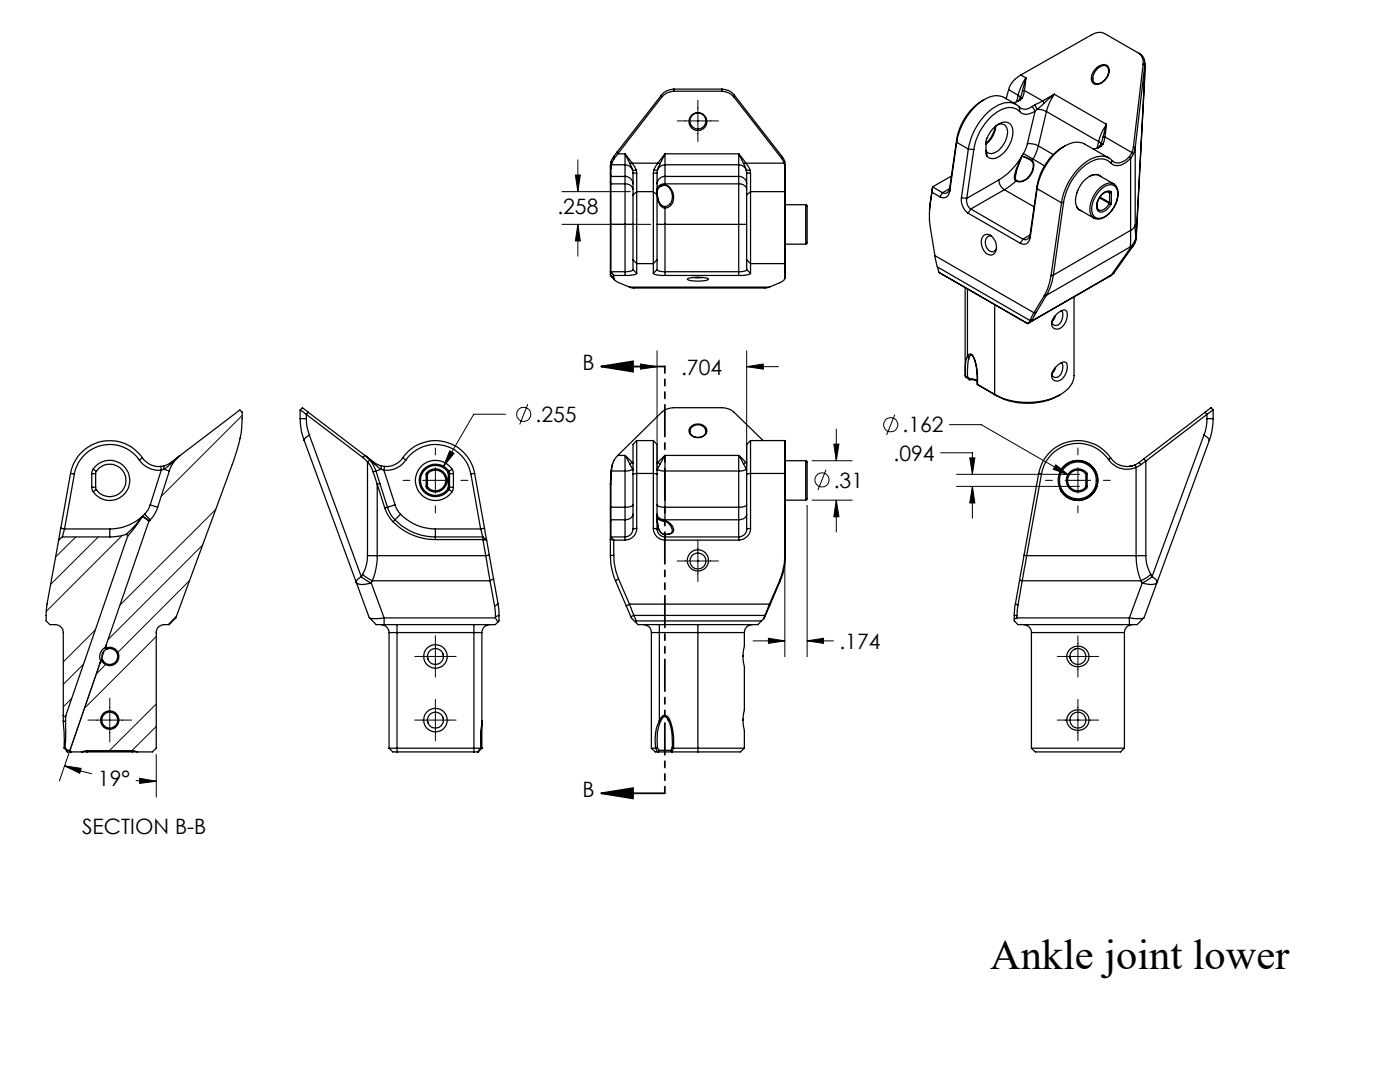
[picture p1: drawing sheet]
<svg xmlns="http://www.w3.org/2000/svg" width="279mm" height="216mm" viewBox="0 0 279 216" stroke-linecap="round" stroke-linejoin="round" font-family="sans-serif">
<defs><g id="words">
<text font-size="8.5" x="197.6" y="193.4">Ankle joint lower</text>
<g font-size="4.2">
<text x="111.2" y="42.7">.258</text>
<text x="116.2" y="73.8">B</text>
<text x="135.9" y="74.7">.704</text>
<text x="106.9" y="84.2">.255</text>
<text x="180.1" y="86.3">.162</text>
<text x="178.3" y="91.9">.094</text>
<text x="166.4" y="97.3">.31</text>
<text x="167.5" y="129.5">.174</text>
<text x="19.6" y="156.8">19°</text>
<text x="116.2" y="159">B</text>
<text x="16.4" y="166.4">SECTION B-B</text>
</g>
</g></defs>
<g fill="none" stroke="#000" stroke-width=".25">
<path d="M132 19v.4M132 19l-8.8 11.3M132 19.4l-8.7 11.3M134.5 18.2a3.1 3.1 0 0 0-2.5 1.2M134.5 17.8a3.2 3.2 0 0 0-2.5 1.2M134.5 18.2h9.6M134.5 17.8v.4M134.5 17.8h9.6M144.1 17.8a3 3 0 0 1 2.5 1.2M144.1 18.2a3.1 3.1 0 0 1 2.4 1.2M144.1 17.8v.4M146.5 19.4l9.5 12.2"/>
<path d="M146.6 19l-.1 .4M146.6 19l9.5 12.2M196.5 19.9a11.3 11.3 0 0 0-5.6 8M201.3 17.9l1.9 1.1M201.3 17.9l-.5 1.8M203.2 19l.5 .5M203.2 19l-.3 1.3M203.5 19.8l-.3 .4M203.7 19.9l-1.1 .5-.5 .1M203.7 19.9l-.5 .3M203.7 15a4.8 4.8 0 0 0-2.4 2.9M203.7 15l1.1 .6"/>
<path d="M204 19.5l-.3 .4M204 19.5l-.5 .3M204 18.1l-.5 1.7M204.4 18.1l-.4 1.4M204.4 18.1l3.7 2M204.4 18.1h-.4M204.8 15.6l-.4 2.5M204.8 15.6a10.3 10.3 0 0 0-1.6 3.4M204.8 15.6l-.8 2.5M210.4 18.8l-2.3 1.3M210.4 18.8a10.3 10.3 0 0 0-1.6 3.5M210.4 18.8l-2 1.8"/>
<path d="M210.4 18.8l10.4 6M218.1 15.7h.1M218.9 13.4a1.54 1.54 0 0 1 2.3 0 2.7 2.7 0 0 1-2.7 3.4 1.56 1.56 0 0 1-.3-2.5zM219 13.7a1.34 1.34 0 0 1 2.1-.2 2.56 2.56 0 0 1-2.4 3.2 1.57 1.57 0 0 1-.2-2.4zM227.3 10.6l-6.8-3.9a2.52 2.52 0 0 0-2.6 .2l-14.2 8.1M227.3 10.6a2.21 2.21 0 0 1 .8 2.2M227.3 10.6a2.07 2.07 0 0 1 1.2 2.5M228.1 12.8l-1.9 16.4M228.1 12.8l.4 .3M228.4 16.8l-1.7 30.6M228.4 16.8l-1.6 30.6M228.4 16.8h.1"/>
<path d="M228.5 13.7l-.1 3.1M228.5 13.1l-1.9 16.4M228.5 13.1v.6M228.5 13.5l-.1 3.3M228.5 12.6v.9M228.5 13.5v.2M121.8 34.7v1.6M121.8 36.3v8.5M121.8 33.2v1.5M121.8 33.2l.1 .5M121.8 34.7l.1 .5M121.8 36.3l.1 .4"/>
<path d="M121.9 35.2v1.5M121.9 36.7v17.5l.6 .8M121.9 33.7v1.5M121.9 36.7h2.8M121.9 32.3l.1 .6M121.9 32.3l-.1 .9M121.9 35.2h2.8M122 32.9h2.7M122 32.9l-.1 .8M122.5 31.2l-.6 1.1M122.5 31.2l.1 .5M122.6 31.7l-.6 1.2"/>
<path d="M123.2 30.3l-.7 .9M123.2 30.3l.1 .4M123.3 30.7l-.7 1M123.3 30.7h1.4M124.7 30.7l1.5 1.9M124.7 30.7l1 1.9M124.7 32.9a1.61 1.61 0 0 1 1.6 1.1M124.7 30.7v2.2M124.7 35.2a1.57 1.57 0 0 1 1.6 1.5M124.7 35.2v1.5M124.7 36.7a1.44 1.44 0 0 1 1.6 1.1M124.7 36.7v8.1"/>
<path d="M124.7 32.9v2.3M125.7 32.6l.6 1.4M126.2 32.6l.8 1.4M126.2 32.6h5.1M126.2 32.6h-.5M126.3 34h.7M126.3 34v.5M126.3 38.9v12.9M126.3 34.5v4.4M126.3 34.5l.8 .1M127 34l.1 .6M127.1 38.2v14.4"/>
<path d="M127.1 34.6v3.6M127.1 38.2h3.3M127.1 38.2l-.8 .7M130.4 38.2v14.4M130.4 34.6v3.6M130.4 38.2l.7 .7M130.5 34l-.1 .6M130.5 34h.7M131.1 38.9v12.9M131.1 34.5v4.4M131.1 38.2a3.7 3.7 0 0 0 1.2 3.2l.4 .1M131.1 38.2l.2 1.6"/>
<path d="M131.1 34.5l-.7 .1M131.2 34l-.1 .5M131.3 32.6l-.8 1.4M131.3 32.6h.5M131.3 39.9a1.73 1.73 0 0 0 1.4 1.3M131.8 32.6l-.6 1.4M132.7 37a2.34 2.34 0 0 1 1.5 2 2.34 2.34 0 0 1-1.2 2.2h-.3M132.7 30.7l-1.4 1.9M132.7 32.9a1.61 1.61 0 0 0-1.5 1.1M132.7 30.7l-.9 1.9M132.7 30.7v2.2M132.7 35.2a1.57 1.57 0 0 0-1.6 1.5"/>
<path d="M132.7 35.2v1.5M132.7 36.7a1.44 1.44 0 0 0-1.6 1.1M132.7 36.7v.2M132.7 36.9a1.4 1.4 0 0 0-1.6 1.3M132.7 37a1.47 1.47 0 0 0-1.6 1.2M132.7 36.9v.1M132.7 36.9a2.52 2.52 0 0 1 1.3 3.9 1.53 1.53 0 0 1-1.3 .7M132.7 32.9v2.3M132.7 36.7h14.7M132.7 30.7h14.7M132.7 32.9h14.7M132.7 35.2h14.7"/>
<path d="M147.4 30.7l1.4 1.9M147.4 30.7l1 1.9M147.4 32.9a1.61 1.61 0 0 1 1.5 1.1M147.4 30.7v2.2M147.4 35.2a1.51 1.51 0 0 1 1.6 1.5M147.4 35.2v1.5M147.4 36.7a1.38 1.38 0 0 1 1.6 1.1M147.4 36.7v8.1M147.4 32.9v2.3M148.4 32.6l.5 1.4M148.8 32.6l.9 1.4M148.8 32.6h7.7"/>
<path d="M148.8 32.6h-.4M148.9 34h.8M148.9 34l.1 .5M149 38.9v12.9M149 34.5v4.4M149 34.5l.8 .1M149.7 34l.1 .6M149.8 38.2v14.4M149.8 34.6v3.6M149.8 38.2h6.8M149.8 38.2l-.8 .7M156 31.6l.5 1"/>
<path d="M156.1 31.2l.5 1M156.1 31.2l-.1 .4M156.5 32.6l.1 .8M156.6 32.2l.1 1M156.6 32.2l-.1 .4M156.6 38.2v14.4M156.6 33.4v4.8M156.6 38.2l.1 .5M156.7 38.7v13.4M156.7 33.2v5.5M156.7 33.2l-.1 .2M186 38.3l-.4 2.7"/>
<path d="M186 38.3l1.6 1M186.1 37.7l-.1 .6M186.1 37.7l-.5 2.9M186.1 37.3l-.1 1M186.1 37.3l2 1.2M186.1 37.3v.4M188.1 38.5l-.5 .8M189.5 37.6a.96 .96 0 0 1-1.4 .9M189.5 37.6v.5M189.5 37.6l-1.4 .9M189.5 38.1a1.28 1.28 0 0 1-1.9 1.2M189.9 35.1l-3.8 2.2"/>
<path d="M190.9 28.4l2.4 1.3M190.9 28.4l-1.4 9.7M190.9 27.9v.5M190.9 27.9l-1.4 9.7M191.9 39.5a3.4 3.4 0 0 0 1.3 3M191.9 39.5l1 .1M192.9 39.6a2.16 2.16 0 0 0 .8 2.1M193.3 29.7l-1.4 9.8M193.3 29.7l1 .1M194.3 29.8l-1.4 9.8M196.8 30l.1 .3M196.9 30.3l.1 .9"/>
<path d="M198.3 25.5a2.45 2.45 0 0 1 3.2-.8 3.3 3.3 0 0 1 .2 3.7 5.2 5.2 0 0 1-3.4 3.2 1.15 1.15 0 0 1-1.5-1l.1-2.8 .8-1.6zM198.6 25.2a6.8 6.8 0 0 1-1.8 3.4M198.7 25.2a5.1 5.1 0 0 1-1.9 3.6M199 24.9a1.36 1.36 0 0 1 2.1 1.3 4.7 4.7 0 0 1-3.3 4.5l-.5-.1-.4-.3M199.3 35.9a2.42 2.42 0 0 0 1.1 2M199.3 35.9l-6.4 3.7M200.4 37.9l-6.7 3.8M200.4 37.9l6 3.4M202.7 20.8l-2.3-1.3a4.1 4.1 0 0 0-4.4 .6 12.7 12.7 0 0 0-5.1 8.3M202.7 36.1l-2.3 1.8M202.9 36.1h-.2M203.2 20.2h-.1"/>
<path d="M203.4 21.3a3.4 3.4 0 0 0-4.1-.4 12.2 12.2 0 0 0-6 8.8M203.4 21.3l.1 1M203.5 22.3a3.1 3.1 0 0 0-4-.2 11.3 11.3 0 0 0-5.2 7.7M203.9 31.2l-.6 1.7a5 5 0 0 0-.6 2.9l.2 .3M203.9 31.2a13.8 13.8 0 0 1-4.6 4.7M203.9 31.2l2.1 .9M203.9 31.2l-1.1 2.6a3.1 3.1 0 0 0-.2 2.2l.1 .1M203.9 31.2l2.1 .8M204.2 30.7l-.3 .5M204.2 30.7l2 1.1M205 28.7l-.8 2M205 28.7a3.7 3.7 0 0 1 2.2 .4"/>
<path d="M206 32.1a2.54 2.54 0 0 1-.5 2.9 2.21 2.21 0 0 1-2.6 1.1M206 32a2.78 2.78 0 0 1-.8 3.6l-.7 .4a1.81 1.81 0 0 1-1.8 .1M206 21.2a1.87 1.87 0 0 1-2.6 .1M206 32v.1M206 21.2l.6 1M206.2 31.8l-.2 .2M206.2 31.8l2.3 1.3M206.5 21l-.5 .2M206.5 21l.5 .8M206.6 22.2a2.32 2.32 0 0 1-3.1 .1M206.6 22.2l-1.6 6.5M207 37.6l4.8 2.9"/>
<path d="M207 37.6l-1.4 9.8M207 37.1v.5M207 37.1l-1.4 9.8M207 21.8l1 .1 .8 .4M207 21.8l-.4 .4M207.2 29.1l-.3 1-.7 1.7M207.2 29.1l3 1.7M208.1 20.1l-1.6 .9M208.1 20.1l.3 .5M208.4 20.6l-1.4 1.2M208.8 22.3l10.5 6M208.8 22.3l-1.6 6.8"/>
<path d="M212.5 29.1a11.3 11.3 0 0 0-5.5 8M217.4 35.2a1.95 1.95 0 0 1 2-.2l2.8 1.7M219.2 29.5h.1M219.3 28.3l.4 .5M219.3 28.3l-.4 1.3M219.4 39.5l2 1.1M219.5 39.3l1.9 1.1M219.6 37.9a2.18 2.18 0 0 1 3-.7 3.8 3.8 0 0 1-.5 4.4 3.4 3.4 0 0 1-3.1 1.9 2.08 2.08 0 0 1-1-2.8l.7-1.7zM219.6 29.1l-.4 .4M219.7 29.2l-.7 .4-.8 .1M219.7 29.2l-.5 .3M219.7 35.2a2.12 2.12 0 0 0-2.9 .5 5.3 5.3 0 0 0-1.9 5.6"/>
<path d="M220.1 27.4l-.5 1.7M220.1 28.8l-.4 .4M220.1 28.8l-.5 .3M220.5 27.3l-.4 1.5M220.5 27.3l5.4 3.1M220.5 27.3l-.4 .1M220.8 24.8l-.3 2.5M220.8 24.8a10.3 10.3 0 0 0-1.5 3.5M220.8 24.8l-.7 2.6M221.1 38.2l.3 .3M221.3 38.3l.1 .1M221.3 31.5l-4.8-2.7a4.1 4.1 0 0 0-4.4 .6 12.7 12.7 0 0 0-5.1 8.2"/>
<path d="M221.4 38.4a1.41 1.41 0 0 0-1.8 .8 2.28 2.28 0 0 0-.3 2.7 1.59 1.59 0 0 0 1.9-1l.2-.3M221.4 38.4v.1M221.4 38.5h.4M221.4 38.5v1.9M221.7 38.2a1.99 1.99 0 0 0-2.4 1.4 2.16 2.16 0 0 0 0 2.6 2.06 2.06 0 0 0 2.4-1.4M221.7 38.2l.1 .3M221.7 38.2l-.3 .2M221.7 32.6a3.2 3.2 0 0 0-4-.4 11.7 11.7 0 0 0-5.4 8.2M221.8 38.5v1.9M222 32.1a3.4 3.4 0 0 0-4.1-.5 12.3 12.3 0 0 0-6.1 8.9M222 32.1l-.3 .5M222.2 36.7a2.76 2.76 0 0 1 .7 3.3 4.7 4.7 0 0 1-3.9 3.7l-.7-.2"/>
<path d="M222.2 36.7a2.76 2.76 0 0 0-3.1 1.2 5.3 5.3 0 0 0-1.4 4.9l.6 .7M225.4 31.2a2.62 2.62 0 0 1-3.2 1.1l-.2-.2M225.4 31.2l.2 .4M225.6 31.6a3.4 3.4 0 0 1-3.3 1.3l-.6-.3M225.6 31.6v14.4M225.9 30.4l-.5 .8M225.9 30.4l.3 .3M226.2 29.2l-.3 1.2M226.2 30.7l-.6 .9M226.2 29.2l.4 .3M226.6 29.5l-.4 1.2M226.6 29.5v15.4"/>
<path d="M121.8 54.8l.9 1.1M121.8 44.8v10M121.8 44.8h2.9M121.8 54.8l.7 .7M122.5 55.5l.4 .6 2.7 1.2M122.5 55v.5M122.5 55h2.2M124.7 44.8h1.6M124.7 44.8v10.2M125.6 57.3l.6 .2h26.7l.7-.2M125.6 57.3h28M126.3 53.8a1.32 1.32 0 0 1-1.3 .4h-3.2l.7 .8"/>
<path d="M126.3 51.8v2M126.3 51.8l.8 .8M126.3 53.8l.8 .7M127.1 54.5a3.2 3.2 0 0 1-2.4 .5M127.1 52.6v1.9M127.1 52.6h3.3M130.4 54.5a3.2 3.2 0 0 0 2.3 .5M130.4 52.6v1.9M131.1 44.8h1.6M131.1 53.8a1.32 1.32 0 0 0 1.3 .4h15a1.68 1.68 0 0 0 1.6-.4M131.1 51.8v2M131.1 51.8l-.7 .8"/>
<path d="M131.1 53.8l-.7 .7M132.7 41.5v3.3M132.7 41.2v.3M132.7 44.8v10.2M132.7 55h14.7M132.7 44.8h14.7M137.2 55.6a6.4 6.4 0 0 1 4.2 .1 6 6 0 0 1-4.2 0zM138.4 55.4h1.8M147.4 44.8h1.6M147.4 44.8v10.2M149 51.8v2M149 51.8l.8 .8"/>
<path d="M149 53.8l.8 .7M149.8 54.5a3.4 3.4 0 0 1-2.4 .5M149.8 52.6v1.9M149.8 52.6h6.8M156.6 52.6l-.1 3.2-.9 .6-2 .9M156.7 52.1v3M156.7 40.9h4.1M156.7 48.7h4.1M156.7 55l-.1 .6M156.7 52.1l-.1 .5M160.8 40.9l.3 .2v7.4l-.3 .2M160.8 40.9v7.8"/>
<path d="M185.6 41l-.1 3 1.1 7M185.6 40.6l-.1 1.3M185.6 40.6v.4M186.6 51l.5 2.3M186.6 51l19.7 11.4M187.1 53.3l18.5 10.7M187.1 53.3l.3 1.1M187.4 54.4l17.7 10.2M187.4 54.4l.8 .4M192.6 57.4l.1 17.8M193.1 57.6v13.5M193.2 42.5l10.4 6"/>
<path d="M193.7 41.7l10.5 6M193.7 41.7l-.5 .8M196.3 47.1a1.41 1.41 0 0 1 2.1 .6 2.37 2.37 0 0 1-.2 3.1 1.78 1.78 0 0 1-2.2-1.7l-.1-1.2zM197.8 47.1a1.26 1.26 0 0 0-1.1 1.8 1.35 1.35 0 0 0 1.7 1.2l.5-.5M204.2 47.7l-.6 .8M205.6 46.9a.99 .99 0 0 1-1.4 .8M205.6 46.9v.5M205.6 46.9l-1.4 .8M205.6 47.4a1.28 1.28 0 0 1-2 1.1M208.4 59l-2.1 3.4M208.8 58.9l-.4 .1M208.8 58.9l-2 3.4"/>
<path d="M209.8 55l-.8 2.8-.6 1.2M210.2 54.9a11.6 11.6 0 0 1-1.4 4M210.2 54.9l-.4 .1M211.8 40.5l-2 14.5M212.3 40.4l-2.1 14.5M212.3 40.4l-.5 .1M214.3 59.2v15.7a4.8 4.8 0 0 1-3.2 4.1 14.7 14.7 0 0 1-12.6-.3M214.9 41.3l.2 .3M215.1 41.6l.7 .5M215.1 41.6l3.2 1.9M215.1 41.6h.1M220.8 55.5l-15.7 9.1"/>
<path d="M221.4 40.6l.3 .2M221.4 40.4h.4M221.4 40.4v.2M221.7 55l-15.8 9.1M221.7 55l-.9 .5M221.8 40.4l-.1 .4M221.8 54.9l-1 .6M225.6 49.2l-16.8 9.7M225.6 49.2v.2M225.6 46v3.2M225.6 46l-15.4 8.9M225.6 49.4l-3.9 5.6"/>
<path d="M226.2 49l-3.9 5.5-.6 .5M226.2 49l-.6 .4M226.6 44.9l.1 2.3M226.6 44.9l-.5 .7-.5 .4M226.7 47.2a3.2 3.2 0 0 1-1.1 2M226.7 47.2v.2M226.7 47.4a3.2 3.2 0 0 1-1.1 2M226.8 47.4l-.3 1.1-.3 .5M226.8 47.4h-.1M192.7 75.2h.1M192.7 75.2l.8 .6M193.1 75.2l.5 .4"/>
<path d="M193.1 71.1a.61 .61 0 0 1 .6-.5 .61 .61 0 0 1 .6 .6l.1 .2a12.7 12.7 0 0 1 .7 5.3M193.1 71.1a8.5 8.5 0 0 0-.4 4.1M193.1 75.2h-.4M193.1 71.1l.1 .1 .3-.1M193.3 71.7l-.2 1v2.5M193.3 71.6v.1M193.4 75.8h.8l.8 .3M193.5 71.1l.2-.3a.64 .64 0 0 1 .7 .7 17.3 17.3 0 0 1 .7 5.2M193.5 71.1l-.2 .6M193.6 75.6l-.1 .1M193.6 75.6h.5l.9 .4M195.1 76.7h.1"/>
<path d="M195.1 76.7l4 2.3M195.1 76.7l3.4 2M198.5 78.7l.6 .3M198.5 60.8v17.9M205.1 64.6h.1M205.4 64.4l-.3 .2M205.6 64l-.2 .4M205.9 64.1l-.5 .3M206 63.8l-.1 .3M206 63.8l-.4 .2M206.3 62.4l-.7 1.6M206.8 62.3l-.8 1.5"/>
<path d="M206.8 62.3l-.5 .1M210.6 62.9l-.3 .8-.4 .4M210.6 73.3l-.2 .6-.5 .6M210.7 73.2a1.7 1.7 0 0 1 2.1-.8 2.89 2.89 0 0 1-1.8 3.7 1.15 1.15 0 0 1-1.1-.6 1.15 1.15 0 0 1 .1-1.2zM211 62.6l.6-.5a.78 .78 0 0 1 1-.2 .78 .78 0 0 1 .4 .9 2.87 2.87 0 0 1-2 2.9 1.15 1.15 0 0 1-1.1-.6 1.15 1.15 0 0 1 .1-1.2zM211.6 78.7a13.2 13.2 0 0 1-12.5 .3M211.7 62.1a.66 .66 0 0 1 .4 .9 1.69 1.69 0 0 1-1.7 1.9l-.3-.2-.2-.4M211.7 72.4a.66 .66 0 0 1 .4 1 1.69 1.69 0 0 1-1.7 1.9l-.3-.3-.2-.3M14.1 94.5l.8 .1M14.1 94.5l-2 10.9M14.9 94.6l-2 11M18.3 97.2l.3 .9"/>
<path d="M18.3 94.5h.8M18.3 97.2h.8M18.3 94.5v2.7M18.6 93.6a4 4 0 0 1 5.9-.7 4 4 0 0 1 0 6 4 4 0 0 1-5.9-.8M18.6 93.6l-.3 .9M18.6 93.6l.6 .5M19.1 97.2l.1 .5M19.1 94.5v2.7M19.2 94.1a3.2 3.2 0 0 1 4.8-.7 3.2 3.2 0 0 1 0 4.9 3.2 3.2 0 0 1-4.8-.6M19.2 94.1l-.1 .4M19.2 97.7l-.6 .4M27.8 91.8a4.8 4.8 0 0 0 4.4 2"/>
<path d="M27.8 91.8a7.2 7.2 0 0 0-7.4-2.9 7.2 7.2 0 0 0-5.5 5.7M28.4 91.4a4 4 0 0 0 3.7 1.7M28.4 91.4a7.9 7.9 0 0 0-8.2-3.3 7.9 7.9 0 0 0-6.1 6.4M28.4 91.4l-.6 .4M32.1 93.1l.1 .7M32.2 93.8l-2.2 6.9M32.7 93.6l1.1 .4M32.7 93l-.6 .1M32.7 93.6l-.5 .2M32.7 93v.6M33.8 94l-2.3 7.2M34 92.6l-1.3 1"/>
<path d="M34.1 92.3l-1.4 .7M34.1 92.3l-.1 .3M35.8 90.9a6.7 6.7 0 0 0-2 3.1M35.8 90.9l-1.8 1.7M35.9 90.9l12-9.1 .4 .4a26 26 0 0 1-1.9 10.5l-11.3 30.6-1.3 1.3a2.07 2.07 0 0 0-2.5 1l-.1 .3v23.4l-.8 .7h-3M35.9 90.9h-.1M35.9 90.9l-1.8 1.4M59.9 83.5l.3 2.7 .5 1.7M59.9 83.5h1.2M59.9 81.8l1.2 .9M59.9 81.8l.5-.4 1.1 .9M59.9 81.8v1.7"/>
<path d="M60.7 87.9l13 35.4a5.8 5.8 0 0 0 3 0M61.1 83.5a8.8 8.8 0 0 0 .6 3.3M61.1 82.7v.8M61.1 82.7l11.3 8.6M61.5 82.3l-.4 .4M61.5 82.3l11.3 8.6M61.7 86.8a1.41 1.41 0 0 0-1 1.1M61.7 86.8l10.4 28.3M72.4 91.3l.9 .9M72.8 90.9l1 .9M72.8 90.9l-.4 .4M73.3 92.2l.7 .9 .5 1.1"/>
<path d="M73.3 92.2v18.7M73.8 91.8l.7 1 .5 1.2M73.8 91.8l-.5 .4M74.5 94.2l.8 2.4M74.7 92.3l-1.7-1.4 1.8 1.7M74.7 92.3l1.4 .7M74.7 92.3l.1 .3M74.8 92.6l1.3 1M75 94l.8 2.5M75 94l-.5 .2M75.3 96.6v14.3M75.3 96.6l1.5 4.8"/>
<path d="M75.8 96.5l-.5 .1M75.8 96.5l1.5 4.7M76.1 93.6l-1.1 .4M76.1 93.6l.5 .2M76.1 93v.6M76.1 93l.6 .1M76.6 93.8l2.2 6.9M76.7 93.1l-.1 .7M80.4 91.4a4 4 0 0 1-3.7 1.7M80.4 91.4a7.9 7.9 0 0 1 8.2-3.3 7.9 7.9 0 0 1 6.1 6.4M80.4 91.4l.6 .4M81 91.8a4.8 4.8 0 0 1-4.4 2"/>
<path d="M81 91.8a7.2 7.2 0 0 1 7.4-2.9 7.2 7.2 0 0 1 5.6 5.7M85.1 97l.1 .4M85.1 94.7h.2M85.1 97h.2M85.1 94.7v2.3M85.2 94.3a2.31 2.31 0 0 1 3.3-.1 2.31 2.31 0 0 1 0 3.3 2.31 2.31 0 0 1-3.3-.1M85.2 94.3l-.1 .4M85.2 94.3l.2 .2M85.3 97l.1 .2M85.3 94.7v2.3M85.4 97.2l-.2 .2M85.4 94.5a2.06 2.06 0 0 1 2.9-.1 2.06 2.06 0 0 1 0 3 2.06 2.06 0 0 1-2.9-.2"/>
<path d="M85.4 94.5l-.1 .2M89.4 94.2a2.99 2.99 0 0 0-4.5-.6 2.99 2.99 0 0 0 0 4.5 2.99 2.99 0 0 0 4.5-.6M89.4 97.5l.2 .2M89.4 94.2l.1 .3M89.5 94.5h.2M89.5 97.2l-.1 .3M89.5 97.2h.2M89.5 94.5v2.7M89.6 94.1a3.2 3.2 0 0 0-4.8-.7 3.2 3.2 0 0 0 0 4.9 3.2 3.2 0 0 0 4.8-.6M89.6 94.1l.1 .4M89.6 94.1l-.2 .1M89.6 97.7l.6 .4"/>
<path d="M89.7 97.2l-.1 .5M89.7 94.5h.8M89.7 97.2h.8M89.7 94.5v2.7M90.2 93.6a4 4 0 0 0-5.9-.7 4 4 0 0 0 0 6 4 4 0 0 0 5.9-.8M90.2 93.6l.3 .9M90.2 93.6l-.6 .5M90.5 97.2l-.3 .9M90.5 94.5v2.7M94 94.6l1.9 11M94.7 94.5l2 10.9M94.7 94.5l-.7 .1"/>
<path d="M121.8 96.6v4.8M121.9 96.5v4.7M121.9 96.5l-.1 .1M121.9 94.2l-.1 2.4M122 94h2.7M122 94l-.1 2.5M122 94l-.1 .2M122.3 92.5l-.4 1.7M123.3 90.9a4.2 4.2 0 0 0-1.3 3.1M123.3 90.9h1.4M124.7 90.9v3.1M124.7 90.9l1 1.7"/>
<path d="M124.7 90.9l1.5 1.4M124.7 94v7.2M125.7 92.6l.6 1M126.2 92.3l.1 .1M126.2 92.3l-.5 .3M126.2 92.3h.1M126.3 93.6l-.9 .3-.7 .1M126.3 93.6v.2M126.3 94.6v11M126.3 93.6h.1M127.1 87.9v6.6M127.1 87.9l-.8 .8v5.9"/>
<path d="M127.1 87.9h3.3M127.1 94.5v10.9M127.1 94.5h3.3M127.1 94.5l-.8 .1M130.4 87.9v6.6M130.4 87.9l.7 .8v5.9M130.4 94.5v10.9M130.4 94.5l.7 .1M131.1 94.6v11M131.1 92.3h.2M131.1 93.6h.1M131.2 93.6l.8 .3 .7 .1"/>
<path d="M131.2 93.6l-.1 .2M131.3 92.3l-.2 .1M131.3 92.3l.5 .3M131.8 92.6l-.6 1M132.7 90.9l-.9 1.7M132.7 90.9v3.1M132.7 90.9l-1.4 1.4M132.7 94v7.2M132.7 94h14.7M132.7 90.9h14.7M138 85.1a1.92 1.92 0 0 1 3.1 .8 1.86 1.86 0 0 1-3.1 1 1.14 1.14 0 0 1 0-1.8zM138.1 85.2a1.56 1.56 0 0 1 1.8-.3 1.56 1.56 0 0 1 .9 1.6 1.74 1.74 0 0 1-1.7 .8 1.74 1.74 0 0 1-1.4-1.2z"/>
<path d="M147.4 90.9v3.1M147.4 90.9l1 1.7M147.4 90.9l1.4 1.4M147.4 94v7.2M148.4 92.6l.5 1M148.8 92.3l.2 .1M148.8 92.3l-.4 .3M148.8 92.3h.2M148.9 93.6l-.7 .3-.8 .1M148.9 93.6l.1 .2M149 94.6v11M149 93.6h-.1"/>
<path d="M149.8 87.9v6.6M149.8 87.9l-.8 .8v5.9M149.8 87.9h6.8M149.8 94.5h6.8M149.8 94.5v10.9M149.8 94.5l-.8 .1M152.3 87.9l-5.8-5.6a3.6 3.6 0 0 0-2.4-.9h-9.6a3.6 3.6 0 0 0-2.5 .9l-8.7 8.6M156.6 87.9v6.6M156.6 87.9l.1 6.6M156.6 94.5v16.3M156.6 94.5h.1M156.7 91.9h4.1"/>
<path d="M156.7 99.8h4.1M156.7 94.5v16.4M160.8 91.9l.3 .3v7.4l-.3 .2M160.8 91.9v7.9M207.3 94.5l-2.9 16.3M207.3 94.5h.6M207.9 94.5l-3 16.4M211.6 97.6l.2 .5M211.8 93.6l-.2 .6M211.8 93.6a4 4 0 0 1 6-.7 4 4 0 0 1 0 6 4 4 0 0 1-6-.8M211.8 93.6v.1M211.8 98.1h.1"/>
<path d="M216.6 94.5l.1 .2M216.6 94.5a2.04 2.04 0 0 0-2.9-.1 2.04 2.04 0 0 0 0 2.9 2.04 2.04 0 0 0 2.9-.1M216.6 97.2l.3 .2M216.7 94.7h.3M216.7 97h.3M216.7 97l-.1 .2M216.7 94.7v2.3M216.9 94.3a2.31 2.31 0 0 0-3.4-.1 2.31 2.31 0 0 0 0 3.3 2.31 2.31 0 0 0 3.4-.1M216.9 94.3l.1 .4M216.9 94.3l-.3 .2M217 97l-.1 .4M217 94.7v2.3"/>
<path d="M221.2 91.7a4.5 4.5 0 0 0 5.5 1.6M221.2 91.7a7.4 7.4 0 0 0-7.6-3.1 7.4 7.4 0 0 0-5.7 5.9M221.7 91.4a4 4 0 0 0 4.8 1.4M221.7 91.4a7.9 7.9 0 0 0-8.3-3.3 7.9 7.9 0 0 0-6.1 6.4M221.7 91.4l-.5 .3M226.1 92.9l-.8 .2M226.5 92.8l.2 .5M226.6 92.7l-.2 .1M226.7 93.3v17.6M227.3 92.3l-.8 .5M227.3 92.3l.4 .4M227.7 92.7l-1 .6"/>
<path d="M228.3 91.5l-1 .8M228.3 91.5l.4 .5M228.7 92l-1 .7M228.7 92v18.9M240.3 86.8a1.6 1.6 0 0 1 1 1.1M240.3 86.8l-10.4 28.3M240.5 82.3l.4 .4M240.5 82.3l-12.2 9.2M240.9 83.5a8.8 8.8 0 0 1-.6 3.3M240.9 83.5h1.2M240.9 82.7l-12.2 9.3M240.9 82.7v.8"/>
<path d="M241.3 87.9l-13 35.4a5.6 5.6 0 0 1-2.9 0M242.1 83.5l-.3 2.7-.5 1.7M242.1 81.8l-1.2 .9M242.1 81.8l-.4-.4-1.2 .9M242.1 81.8v1.7M11.7 107.8l-2.5 13.9v2.2l.7 .7a2.58 2.58 0 0 1 2.3 .5l.3 .5 .1 .6v16.5M12.1 105.4l-.4 2.4M12.1 105.4l.8 .2M12.5 107.1l-.8 .7M12.5 107.1h9.4M12.9 105.6l-.4 1.5M12.9 105.6h9"/>
<path d="M21.9 105.6v1.5M25.2 106.6l.2 .1 .1 .3M25.2 106.6l-1.2 .4-2.1 .1M25.5 107l-12.4 35.8M28.4 103l-1.6 2.3-1.3 1.7M28.4 103l-1.1 1.5-2.1 2.1M28.4 103a9.6 9.6 0 0 1-6.5 2.6M28.4 103l1.3 1M28.4 103l1.4 .9M28.9 102.6l-.5 .4M28.9 102.6l1.1 1.1M29.7 104l-8.5 24.8"/>
<path d="M29.8 103.9l-.1 .1M30 103.7l-.2 .2M30 100.7l1.5 .5M30 100.7l-.5 1-.6 .9M31.5 101.2a6.4 6.4 0 0 1-1.5 2.5M72.1 115.1l2 1.2M72.1 115.1a1.48 1.48 0 0 0-1 1.1 1.93 1.93 0 0 0 2.1 .3l.9-.2M72.4 114.6l1.9 1.3M72.4 114.6l-.3 .5M73.3 110.9h2M73.3 110.9l-.2 1.9-.7 1.8M74.1 116.3l2.6 7"/>
<path d="M74.3 115.9h23.5M74.3 115.9l-.2 .4M75.3 110.9l-.3 2.5-.7 2.5M75.3 110.9h21.6M76.8 101.4a7.6 7.6 0 0 0 1.6 2.7M77.3 101.2a6.4 6.4 0 0 0 1.5 2.5M77.3 101.2l-.5 .2M78.4 104.1a11.8 11.8 0 0 0 8.5 3.6M78.8 103.7a11.2 11.2 0 0 0 8.1 3.4M78.8 103.7l-.4 .4M78.8 100.7l-1.5 .5M78.8 100.7a4 4 0 0 0 1.1 1.9"/>
<path d="M79.9 102.6l-1.1 1.1M79.9 102.6a9.7 9.7 0 0 0 7 3M86.9 105.6v1.5M86.9 107.1h9.4M86.9 107.7h9.5M86.9 107.1v.6M86.9 105.6h9M95.9 105.6l.4 1.5M96.3 107.1l.1 .6M96.3 107.1l.8 .7M96.4 107.7l.5 3.2M96.4 107.7l.7 .1"/>
<path d="M96.7 105.4l.4 2.4M96.7 105.4l-.8 .2M96.9 110.9l.9 5M97.1 107.8l.5 3M97.6 110.8l.9 4.7M97.6 110.8l-.7 .1M97.8 115.9l.9 5M98.5 115.5l-.7 .4M98.5 115.5l.9 5M121.8 110.9l.2 2.3 .8 2.7M121.8 104.1v3.6M121.8 101.4v2.7"/>
<path d="M121.8 107.7v3.2M121.8 107.7l.7 .1M121.9 103.7v3.4M121.9 101.2v2.5M121.9 107.1l.6 .7M121.9 107.1h2.8M121.9 107.1l-.1 .6M121.9 103.7h2.8M121.9 103.7l-.1 .4M121.9 101.2h2.8M121.9 101.2l-.1 .2M122.5 110.8l.1 1.6 .3 1.5 .5 1.6"/>
<path d="M122.5 107.8v3M122.5 107.8h2.2M122.5 110.8l-.7 .1M122.8 115.9l2.2 5M123.4 115.5l2.2 5M123.4 115.5l-.6 .4M124.7 103.7v3.4M124.7 101.2v2.5M124.7 107.1v.7M126.3 105.6a1.62 1.62 0 0 1-1.6 1.5M126.3 102.6a1.44 1.44 0 0 1-1.6 1.1M126.3 100.7a1.76 1.76 0 0 1-1.6 .5"/>
<path d="M127.1 105.4a2.35 2.35 0 0 1-2.4 2.4M127.1 105.4l-.8 .2M130.4 105.4a2.35 2.35 0 0 0 2.3 2.4M130.4 105.4l.7 .2M131.1 103a4 4 0 0 0 1.1 3.5l.5 .1M131.1 105.6a1.62 1.62 0 0 0 1.6 1.5M131.1 103a1.36 1.36 0 0 0 1.6 1M131.1 103v.3a4.2 4.2 0 0 0 .8 3l.8 .3M131.1 103a1.16 1.16 0 0 0 1.1 .9l.5 .1M131.1 102.6a1.44 1.44 0 0 0 1.6 1.1M131.1 100.7a1.76 1.76 0 0 0 1.6 .5M132.7 106.6v.5"/>
<path d="M132.7 104a1.93 1.93 0 0 1 1.6 2.2l-.5 .3-1.1 .1M132.7 103.7v.3M132.7 106.6h.1M132.7 104h.1M132.7 101.2v2.5M132.7 104a2.19 2.19 0 0 1 1.5 2M132.7 107.8h14.7M132.7 107.1v.7M132.7 107.1h14.7M132.7 103.7h14.7M132.7 101.2h14.7M134.2 106a1.2 1.2 0 0 1-1.5 .6"/>
<path d="M147.4 103.7v3.4M147.4 101.2v2.5M147.4 107.1v.7M149 105.6a1.54 1.54 0 0 1-1.6 1.5M149 102.6a1.38 1.38 0 0 1-1.6 1.1M149 100.7a1.64 1.64 0 0 1-1.6 .5M149.8 105.4a2.41 2.41 0 0 1-2.4 2.4M149.8 105.4l-.8 .2M155.6 115.7l-2 4.8M155.6 115.7l.1 .2M155.7 115.9l-2 4.8M156.6 110.8l-.1 1.7-.9 3.2"/>
<path d="M156.6 110.8l.1 .1M156.7 110.9a12.4 12.4 0 0 1-1 5M203.5 115.7l.5 .2M203.5 115.7l-.9 4.8M204 115.9h23.7M204 115.9l-.8 4.8M204.4 110.8l-.9 4.9M204.4 110.8l.5 .1M204.9 110.9l-.9 5M204.9 110.9h21.8M226.7 110.9h2M226.7 110.9l.3 2.5 .7 2.5"/>
<path d="M227.7 115.9l.3 .4M228 116.3l-2.6 7M228.7 110.9l.2 1.9 .8 1.8M229.7 114.6l-2 1.3M229.7 114.6l.2 .5M229.9 115.1l-1.9 1.2M229.9 115.1a1.48 1.48 0 0 1 1 1.1 1.93 1.93 0 0 1-2.1 .3l-.8-.2M20 132.3l-6 17.4M20.1 131.9l-.1 .4M20.4 132h-.3l-.1 .3M20.5 131.8l-.3-.1-.1 .2M20.5 131.8h.1"/>
<path d="M20.5 131.8l-.1 .2M21 129.2a2.11 2.11 0 0 0-.9 2.7M21 129.2l.1 .2 .2 .1M21.2 128.8l-.2 .4M21.2 128.8v.3l.2 .1M21.3 129.5h.1M21.3 129.5a1.59 1.59 0 0 1 2 .9 1.59 1.59 0 0 1-.7 2 1.59 1.59 0 0 1-2.1-.6M21.3 129.5a1.58 1.58 0 0 0-.8 2.3M21.4 129.2a1.83 1.83 0 0 1 2.2 2.4 1.83 1.83 0 0 1-3.2 .4M21.4 129.2l-.1 .3M73.8 123.3l1.3 1.3h1.6M76.1 124.6a1.63 1.63 0 0 1 1.5 1.6"/>
<path d="M76.7 123.3h22.2M76.7 123.3v1.3M77.6 126.2h1.6M77.6 126.2v23.1M79.2 124.6v1.6M79.2 126.2h15.4M79.2 126.2v23.8M85.3 130.9l.1 .7M88.4 130.4l.1 .6M94.6 124.6v1.6M94.6 126.2h1.6M94.6 126.2v23.8"/>
<path d="M96.2 126.2v17.6M97.8 124.6a1.57 1.57 0 0 0-1.6 1.6M98.7 120.9l.2 2.1M98.9 123v.3M98.9 123.3l.4 .8M99.4 120.5l.2 2.3M99.4 120.5l-.7 .4M99.6 122.8v1.1l-.8 .7h-22.1M99.6 122.8l-.7 .2M125 120.9l.9 2.1M125.6 120.5l.9 2.3M125.6 120.5h28"/>
<path d="M125.6 120.5l-.6 .4M125.9 123l.9 1.1M126.5 122.8l-.6 .2M126.5 122.8l.5 1.1M126.5 122.8h26.1M127 123.9l-.2 .2M127 123.9h25M128.4 124.6a1.57 1.57 0 0 1 1.6 1.6M130 126.2h1.6M130 126.2v23.1M131.6 124.6v1.6M131.6 126.2h7.7"/>
<path d="M131.6 126.2v17.6M139.3 124.6v1.6M139.3 126.2h9.3M139.3 126.2v23.8M148.3 131l.3 2v8.7l-.3 2M148.3 130.8v.2M148.6 126.2v2.8l-.3 2M150.1 124.6a1.57 1.57 0 0 0-1.5 1.6M152.4 123.5l-1.2 1.1h-23.8l-.6-.5M152.6 122.8l-.2 .7M152.6 122.8h.2M152.8 122.8l-.4 .7"/>
<path d="M153.6 120.5l-1 2.3M153.6 120.5l.1 .2M153.7 120.7l-.9 2.1M202.4 122.8v1.1l.8 .7h22.2M202.4 122.8h.6M202.6 120.5l-.2 2.3M202.6 120.5l.6 .2M203 123.3h22.4M203 122.8v.5M203 123.3l-.6 .2M203.2 120.7l-.2 2.1M204.3 124.6a1.57 1.57 0 0 1 1.5 1.6"/>
<path d="M205.8 126.2h18.6M205.8 126.2v23.1M213.5 129.5a2.15 2.15 0 0 1 3.1-.1 2.15 2.15 0 0 1 .1 3.1 2.15 2.15 0 0 1-3 .1 2.15 2.15 0 0 1-.2-3.1zM213.5 131l.3 .8M214.6 129.5h-.1M224.4 126.2v23.1M225.4 123.3v1.3M226 124.6a1.57 1.57 0 0 0-1.6 1.6M228.2 123.3l-1.3 1.3h-1.5M12.6 143.8l.2 5.5M12.6 142.7a.25 .25 0 0 0 .2 .3 .25 .25 0 0 0 .3-.2M12.6 143.8l.5 .1"/>
<path d="M12.6 142.7v1.1M12.8 149.3l.6 .7M13 149.2l.4 .5M13 149.2l-.2 .1M13.1 143.9l-.1 5.3M13.1 142.8v1.1M13.4 149.7h.6M13.4 149.7v.3h.8M14 149.7v.2l.2 .1M14.2 150h2.2M16.4 150h1M17.4 149.8l-1 .2"/>
<path d="M17.4 150h9M17.4 149.8h9M17.4 149.8v.2M26.4 149.8l1 .2M26.4 150h1M26.4 149.8v.2M77.6 149.3h18.4M77.6 149.3l.8 .7h.8M79.2 150h15.4M85.3 143.6l.1 .7M88.4 143.1l.1 .6M95.4 150h-.8"/>
<path d="M95.5 149.9l-.1 .1M96 149.3h.1M96 149.3l-.6 .7M96 149.2l.2 .1M96.2 143.9l-.2 2.6v2.8M96.2 143.8l-.3 3.9 .1 1.6M96.2 143.8v5.5M96.2 149.3l-.8 .7M96.2 149.3h.1M130 149.3h.8M130 149.3l.8 .7h.4M130.8 149.3h.1"/>
<path d="M130.8 149.3l.5 .7M131.2 149.2l-.4 .1M131.2 149.2l.3 .5M131.2 150h2.9M131.2 150h.1M131.5 149.7l2.4 .1M131.5 149.7l-.2 .3M131.6 143.8l.2-.3a.95 .95 0 0 1 .9-.8 .95 .95 0 0 1 .9 .9 12 12 0 0 1 .8 5.7M131.6 143.8a9.2 9.2 0 0 0-.8 5.5M131.6 143.8l.2 .1M131.8 143.9l.3-.5a.64 .64 0 0 1 .7-.4 .64 .64 0 0 1 .6 .6 10.9 10.9 0 0 1 .8 5.6M131.8 143.9a9.4 9.4 0 0 0-.6 5.3"/>
<path d="M133.3 143.5l.1 .2M133.9 149.8l.1 .2M134 150h.1M134.1 150h5.2M134.2 149.2l-.3 .6M134.2 149.2l.2 .1M134.4 149.3h14.2M134.4 149.3l-.4 .7M148.3 143.7l.3 2v3.6M148.3 143.5v.2M148.6 149.3l-.8 .7h-8.5M205.8 149.3h18.6"/>
<path d="M205.8 149.3l.8 .7h17l.8-.7M213.5 142.2a2.15 2.15 0 0 1 3.1-.1 2.15 2.15 0 0 1 .1 3.1 2.15 2.15 0 0 1-3 .1 2.15 2.15 0 0 1-.2-3.1z"/>
<circle cx="139.3" cy="24.1" r="1.58"/>
<circle cx="139.3" cy="24.2" r="1.79"/>
<circle cx="215.1" cy="95.9" r="3.9"/>
<circle cx="215.1" cy="95.9" r="3.7"/>
<circle cx="139.3" cy="111.8" r="2.12"/>
<circle cx="139.3" cy="111.9" r="1.58"/>
<circle cx="86.9" cy="131" r="1.59"/>
<circle cx="86.9" cy="131" r="2.36"/>
<circle cx="215.1" cy="131" r="1.59"/>
<circle cx="21.9" cy="143.7" r="1.58"/>
<circle cx="21.9" cy="143.7" r="1.83"/>
<circle cx="86.9" cy="143.7" r="1.59"/>
<circle cx="86.9" cy="143.7" r="2.36"/>
<circle cx="215.1" cy="143.7" r="1.59"/>
</g>
<g fill="none" stroke="#000" stroke-width=".2">
<path d="M112.1 38.2h13.7M114.8 34.9h1l-.5 3.3zM115.3 31.9v6.3M135.1 24.1h8.3M139.3 20v8.3M112.1 44.8h17.8M115.3 44.8v6.3M115.3 44.8l.5 3.3h-1zM124.8 73.2h6.3M127.8 72.6l3.3 .6-3.3 .5zM131.1 70v23.3M149 70v23.3"/>
<path d="M149 73.2h6.4M149 73.2l3.3-.6v1.1zM48.3 82.9l-16.1 16.2M80.4 95.8h1.4M84.3 95.8h5.1M86.9 89.4v1.4M86.9 93.3v5.1M89.7 90l.9 .5-2.1 2.6zM92 95.8h1.4M100.9 82.7h-6.4l-6 10.4M105.3 80.6l-1.6 4.1M162.1 99.8h8"/>
<path d="M162.1 91.9h8M164.9 93.7l-1.7 4.1M166.4 88.6h1l-.5 3.3zM166.9 85.6v6.3M166.9 99.8v6.4M166.9 99.8l.5 3.3h-1zM178.6 82.7l-1.6 4.1M187.7 90.3h6.4v4.4M189.5 84.7h6.3l17.5 10.1M190.9 97h24.5M190.9 94.7h24.5M193.5 91.4h1.1l-.5 3.3z"/>
<path d="M194.1 97v6.4M194.1 97l.5 3.4h-1.1zM208.6 95.8h1.4M210.7 92.7l2.6 2.1-3.1-1.2zM212.6 95.8h5.1M215.1 89.4v1.4M215.1 93.3v5.1M220.2 95.8h1.4M15.1 107.1l-4 4.1M19.6 107.1l-9.5 9.5M24.4 106.9l-15.2 15.1M37.8 115.9l-14.3 14.3"/>
<path d="M40.4 108.8l-18.8 18.8M43.1 101.6l-19.2 19.2M86.9 100.9v1.4M135.1 111.9h8.3M139.3 107.8v8.3M156.6 112.1v19M161.1 100.8v30.3M215.1 100.9v1.4M14.3 139.4l-1.7 1.6M16.7 132.5l-4.1 4.1M19 125.7l-6.4 6.4M20.8 130l-8.9 25.8"/>
<path d="M21.1 132.6l-1.9 1.9M21.9 139.3v8.8M31.2 127l-14.3 14.3M35.2 122.9l-1.7 1.7M82.8 131h8.2M86.9 126.9v8.2M86.9 139.6v8.2M150.3 127.9h6.3M153.4 127.4l3.2 .5-3.2 .5zM161.1 127.9h5.2M161.1 127.9l3.3-.5v1zM211 131h8.3"/>
<path d="M215.1 126.9v8.2M215.1 139.6v8.2M12.9 152.8l3.3 .5-.3 1zM12.9 152.8l5.4 1.6M17.5 143.7h8.8M27.1 155.8l4.1 .1M27.9 155.3l3.3 .6-3.3 .4zM31.2 150.6v8.5M31.2 140.5l-9.4 9.3M31.2 145l-4.9 4.8M82.8 143.7h8.2M211 143.7h8.3"/>
<circle cx="104.5" cy="82.7" r="1.42"/>
<circle cx="164" cy="95.8" r="1.41"/>
<circle cx="177.8" cy="84.7" r="1.41"/>
</g>
<path d="M120 73.1l6.3-1v2.1zM120 73.1h12.7M120 158.3l6.3-1v2zM120 158.3h12.7" fill="none" stroke="#000" stroke-width=".35"/>
<path d="M132.7 73.1v85.2" fill="none" stroke="#000" stroke-width=".35" stroke-dasharray="6.3 1.3 1.3 1.3 1.3 1.3" stroke-dashoffset="5"/>
<g fill="#000">
<path d="M120 73.1l6.3-1v2.1zM120 158.3l6.3-1v2z"/>
<path d="M166.9 99.8l.5 3.3h-1zM166.4 88.6h1l-.5 3.3zM153.4 127.4l3.2 .5-3.2 .5zM161.1 127.9l3.3-.5v1zM127.8 72.6l3.3 .6-3.3 .5zM149 73.2l3.3-.6v1.1zM194.1 97l.5 3.4h-1.1zM193.5 91.4h1.1l-.5 3.3zM210.7 92.7l-.5 .9 3.1 1.2zM115.3 44.8l.5 3.3h-1zM114.8 34.9h1l-.5 3.3zM89.7 90l-1.2 3.1 2.1-2.6zM12.9 152.8l3.3 .5-.3 1zM27.9 155.3l3.3 .6-3.3 .4z"/>
</g>
<use href="#words"/>
</svg>
